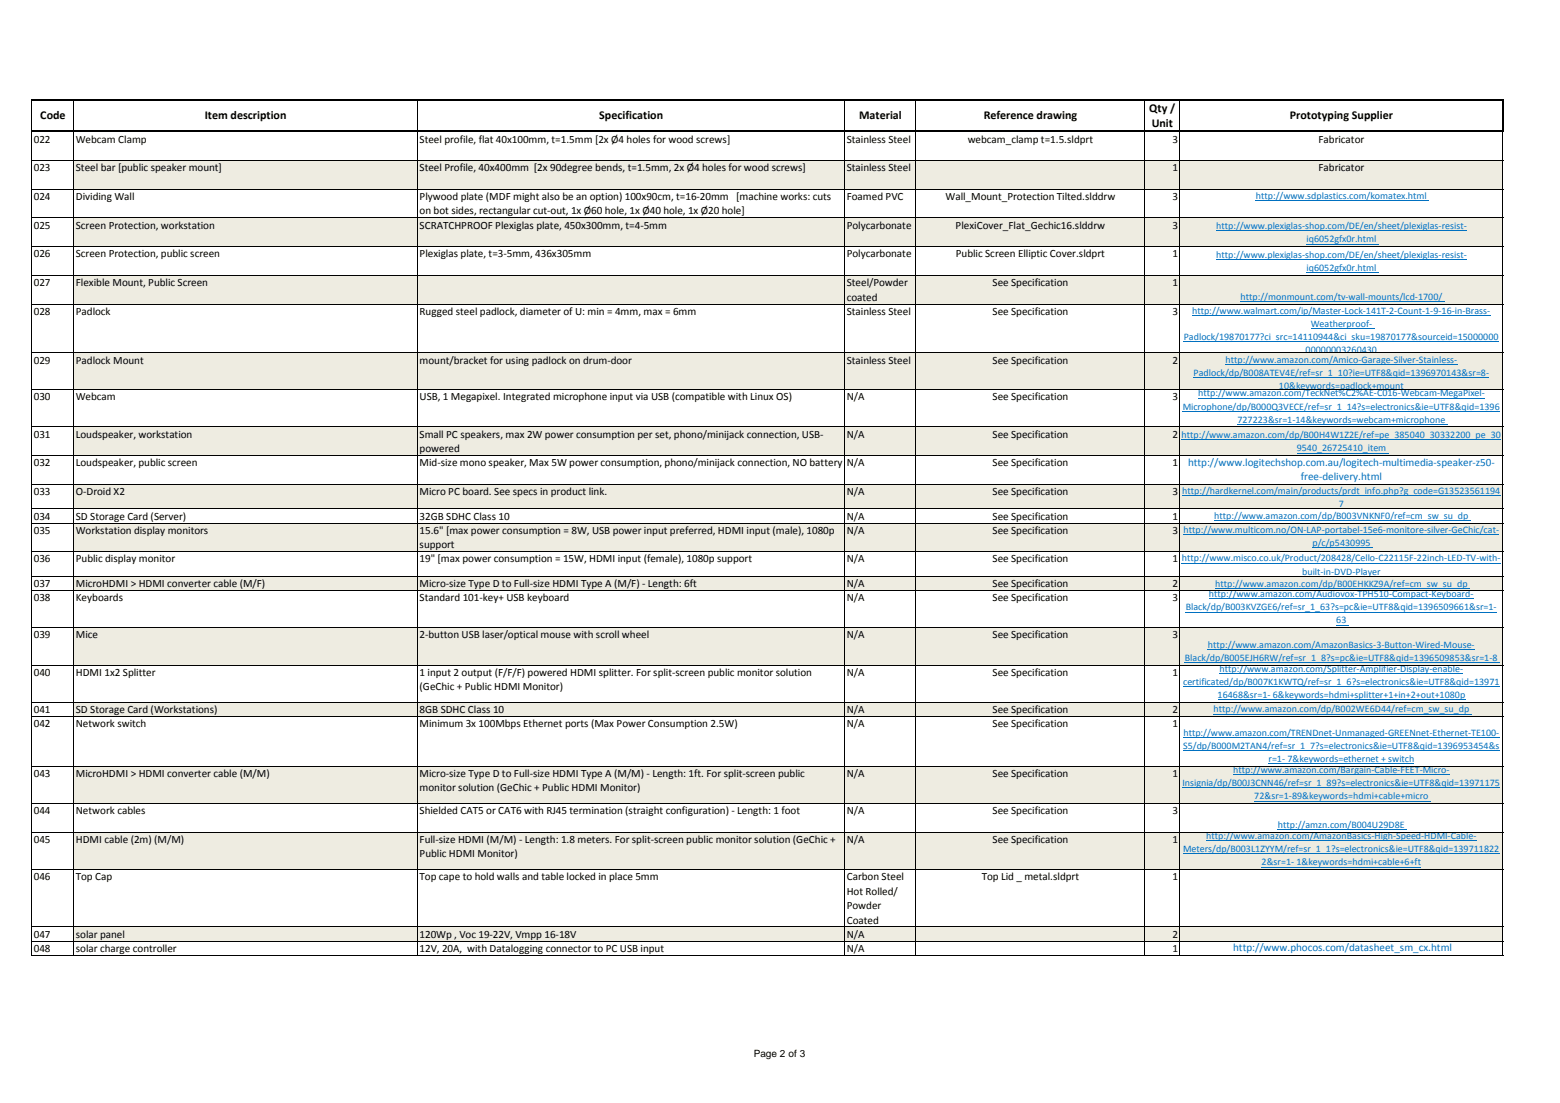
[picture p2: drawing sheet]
<svg xmlns="http://www.w3.org/2000/svg" width="297mm" height="210mm" viewBox="0 0 297 210" stroke-linecap="round" stroke-linejoin="round" font-family="sans-serif">
<defs><g id="words">
<g font-size="2.3">
<text x="7.7" y="22.7">Code</text>
<text x="39" y="22.7">Item description</text>
<text x="114.1" y="22.7">Specification</text>
<text x="163.6" y="22.7">Material</text>
<text x="187.3" y="22.7">Reference drawing</text>
<text x="218.8" y="21.3">Qty /</text>
<text x="245.6" y="22.7">Prototyping Supplier</text>
<text x="219.3" y="24.2">Unit</text>
</g>
<g font-size="2.1">
<text x="6.4" y="27.2">022</text>
<text x="14.4" y="27.2">Webcam Clamp</text>
<text x="79.9" y="27.2">Steel profile, flat 40x100mm, t=1.5mm [2x Ø4 holes for wood screws]</text>
<text x="161.2" y="27.2">Stainless Steel</text>
<text x="184.2" y="27.2">webcam_clamp t=1.5.sldprt</text>
<text x="223.2" y="27.2">3</text>
<text x="251" y="27.2">Fabricator</text>
<text x="6.4" y="32.6">023</text>
<text x="14.4" y="32.6">Steel bar [public speaker mount]</text>
<text x="79.9" y="32.6">Steel Profile, 40x400mm [2x 90degree bends, t=1.5mm, 2x Ø4 holes for wood screws]</text>
<text x="161.2" y="32.6">Stainless Steel</text>
<text x="223.2" y="32.6">1</text>
<text x="251" y="32.6">Fabricator</text>
<text x="6.4" y="38.1">024</text>
<text x="14.4" y="38.1">Dividing Wall</text>
<text x="79.9" y="38.1">Plywood plate (MDF might also be an option) 100x90cm, t=16-20mm [machine works: cuts</text>
<text x="79.9" y="40.8">on bot sides, rectangular cut-out, 1x Ø60 hole, 1x Ø40 hole, 1x Ø20 hole]</text>
<text x="161.2" y="38.1">Foamed PVC</text>
<text x="180" y="38.1">Wall_Mount_Protection Tilted.slddrw</text>
<text x="223.2" y="38.1">3</text>
<text x="6.4" y="43.5">025</text>
<text x="14.4" y="43.5">Screen Protection, workstation</text>
<text x="79.9" y="43.5">SCRATCHPROOF Plexiglas plate, 450x300mm, t=4-5mm</text>
<text x="161.2" y="43.5">Polycarbonate</text>
<text x="181.9" y="43.5">PlexiCover_Flat_Gechic16.slddrw</text>
<text x="223.2" y="43.5">3</text>
<text x="6.4" y="49">026</text>
<text x="14.4" y="49">Screen Protection, public screen</text>
<text x="79.9" y="49">Plexiglas plate, t=3-5mm, 436x305mm</text>
<text x="161.2" y="49">Polycarbonate</text>
<text x="182" y="49">Public Screen Elliptic Cover.sldprt</text>
<text x="223.2" y="49">1</text>
<text x="6.4" y="54.5">027</text>
<text x="6.4" y="59.9">028</text>
<text x="14.4" y="54.5">Flexible Mount, Public Screen</text>
<text x="14.4" y="59.9">Padlock</text>
<text x="79.9" y="59.9">Rugged steel padlock, diameter of U: min = 4mm, max = 6mm</text>
<text x="161.2" y="54.5">Steel/Powder</text>
<text x="161.2" y="57.2">coated</text>
<text x="161.2" y="59.9">Stainless Steel</text>
<text x="189" y="54.5">See Specification</text>
<text x="189" y="59.9">See Specification</text>
<text x="223.2" y="54.5">1</text>
<text x="223.2" y="59.9">3</text>
<text x="6.4" y="69.2">029</text>
<text x="14.4" y="69.2">Padlock Mount</text>
<text x="79.9" y="69.2">mount/bracket for using padlock on drum-door</text>
<text x="161.2" y="69.2">Stainless Steel</text>
<text x="189" y="69.2">See Specification</text>
<text x="223.2" y="69.2">2</text>
<text x="6.4" y="76.2">030</text>
<text x="14.4" y="76.2">Webcam</text>
<text x="79.9" y="76.2">USB, 1 Megapixel. Integrated microphone input via USB (compatible with Linux OS)</text>
<text x="161.2" y="76.2">N/A</text>
<text x="189" y="76.2">See Specification</text>
<text x="223.2" y="76.2">3</text>
<text x="6.4" y="83.3">031</text>
<text x="14.4" y="83.3">Loudspeaker, workstation</text>
<text x="79.9" y="83.3">Small PC speakers, max 2W power consumption per set, phono/minijack connection, USB-</text>
<text x="161.2" y="83.3">N/A</text>
<text x="189" y="83.3">See Specification</text>
<text x="223.2" y="83.3">2</text>
<text x="6.4" y="88.8">032</text>
<text x="14.4" y="88.8">Loudspeaker, public screen</text>
<text x="79.9" y="86.1">powered</text>
<text x="79.9" y="88.8">Mid-size mono speaker, Max 5W power consumption, phono/minijack connection, NO battery</text>
<text x="161.2" y="88.8">N/A</text>
<text x="189" y="88.8">See Specification</text>
<text x="223.2" y="88.8">1</text>
<text x="6.4" y="94.3">033</text>
<text x="14.4" y="94.3">O-Droid X2</text>
<text x="79.9" y="94.3">Micro PC board. See specs in product link.</text>
<text x="161.2" y="94.3">N/A</text>
<text x="189" y="94.3">See Specification</text>
<text x="223.2" y="94.3">3</text>
<text x="6.4" y="98.9">034</text>
<text x="6.4" y="101.6">035</text>
<text x="14.4" y="98.9">SD Storage Card (Server)</text>
<text x="14.4" y="101.6">Workstation display monitors</text>
<text x="79.9" y="98.9">32GB SDHC Class 10</text>
<text x="79.9" y="101.6">15.6&quot; [max power consumption = 8W, USB power input preferred, HDMI input (male), 1080p</text>
<text x="161.2" y="98.9">N/A</text>
<text x="161.2" y="101.6">N/A</text>
<text x="189" y="98.9">See Specification</text>
<text x="189" y="101.6">See Specification</text>
<text x="223.2" y="98.9">1</text>
<text x="223.2" y="101.6">3</text>
<text x="6.4" y="107.1">036</text>
<text x="14.4" y="107.1">Public display monitor</text>
<text x="79.9" y="104.4">support</text>
<text x="79.9" y="107.1">19&quot; [max power consumption = 15W, HDMI input (female), 1080p support</text>
<text x="161.2" y="107.1">N/A</text>
<text x="189" y="107.1">See Specification</text>
<text x="223.2" y="107.1">1</text>
<text x="6.4" y="111.7">037</text>
<text x="14.4" y="111.7">MicroHDMI &gt; HDMI converter cable (M/F)</text>
<text x="79.9" y="111.7">Micro-size Type D to Full-size HDMI Type A (M/F) - Length: 6ft</text>
<text x="161.2" y="111.7">N/A</text>
<text x="189" y="111.7">See Specification</text>
<text x="223.2" y="111.7">2</text>
<text x="6.4" y="114.5">038</text>
<text x="14.4" y="114.5">Keyboards</text>
<text x="79.9" y="114.5">Standard 101-key+ USB keyboard</text>
<text x="161.2" y="114.5">N/A</text>
<text x="189" y="114.5">See Specification</text>
<text x="223.2" y="114.5">3</text>
<text x="6.4" y="121.6">039</text>
<text x="14.4" y="121.6">Mice</text>
<text x="79.9" y="121.6">2-button USB laser/optical mouse with scroll wheel</text>
<text x="161.2" y="121.6">N/A</text>
<text x="189" y="121.6">See Specification</text>
<text x="223.2" y="121.6">3</text>
<text x="6.4" y="128.7">040</text>
<text x="14.4" y="128.7">HDMI 1x2 Splitter</text>
<text x="79.9" y="128.7">1 input 2 output (F/F/F) powered HDMI splitter. For split-screen public monitor solution</text>
<text x="79.9" y="131.4">(GeChic + Public HDMI Monitor)</text>
<text x="161.2" y="128.7">N/A</text>
<text x="189" y="128.7">See Specification</text>
<text x="223.2" y="128.7">1</text>
<text x="6.4" y="135.8">041</text>
<text x="14.4" y="135.8">SD Storage Card (Workstations)</text>
<text x="79.9" y="135.8">8GB SDHC Class 10</text>
<text x="161.2" y="135.8">N/A</text>
<text x="189" y="135.8">See Specification</text>
<text x="223.2" y="135.8">2</text>
<text x="6.4" y="138.5">042</text>
<text x="14.4" y="138.5">Network switch</text>
<text x="79.9" y="138.5">Minimum 3x 100Mbps Ethernet ports (Max Power Consumption 2.5W)</text>
<text x="161.2" y="138.5">N/A</text>
<text x="189" y="138.5">See Specification</text>
<text x="223.2" y="138.5">1</text>
<text x="6.4" y="147.9">043</text>
<text x="14.4" y="147.9">MicroHDMI &gt; HDMI converter cable (M/M)</text>
<text x="79.9" y="147.9">Micro-size Type D to Full-size HDMI Type A (M/M) - Length: 1ft. For split-screen public</text>
<text x="161.2" y="147.9">N/A</text>
<text x="189" y="147.9">See Specification</text>
<text x="223.2" y="147.9">1</text>
<text x="6.4" y="155.1">044</text>
<text x="14.4" y="155.1">Network cables</text>
<text x="79.9" y="150.7">monitor solution (GeChic + Public HDMI Monitor)</text>
<text x="79.9" y="155.1">Shielded CAT5 or CAT6 with RJ45 termination (straight configuration) - Length: 1 foot</text>
<text x="161.2" y="155.1">N/A</text>
<text x="189" y="155.1">See Specification</text>
<text x="223.2" y="155.1">3</text>
<text x="6.4" y="160.5">045</text>
<text x="14.4" y="160.5">HDMI cable (2m) (M/M)</text>
<text x="79.9" y="160.5">Full-size HDMI (M/M) - Length: 1.8 meters. For split-screen public monitor solution (GeChic +</text>
<text x="161.2" y="160.5">N/A</text>
<text x="189" y="160.5">See Specification</text>
<text x="223.2" y="160.5">1</text>
<text x="6.4" y="167.6">046</text>
<text x="14.4" y="167.6">Top Cap</text>
<text x="79.9" y="163.3">Public HDMI Monitor)</text>
<text x="79.9" y="167.6">Top cape to hold walls and table locked in place 5mm</text>
<text x="161.2" y="167.6">Carbon Steel</text>
<text x="186.9" y="167.6">Top Lid _ metal.sldprt</text>
<text x="223.2" y="167.6">1</text>
<text x="161.2" y="170.4">Hot Rolled/</text>
<text x="161.2" y="173.1">Powder</text>
<text x="6.4" y="178.5">047</text>
<text x="14.4" y="178.5">solar panel</text>
<text x="79.9" y="178.5">120Wp , Voc 19-22V, Vmpp 16-18V</text>
<text x="161.2" y="175.9">Coated</text>
<text x="161.2" y="178.5">N/A</text>
<text x="223.2" y="178.5">2</text>
<text x="6.4" y="181.3">048</text>
<text x="14.4" y="181.3">solar charge controller</text>
<text x="79.9" y="181.3">12V, 20A, with Datalogging connector to PC USB input</text>
<text x="161.2" y="181.3">N/A</text>
<text x="223.2" y="181.3">1</text>
</g>
<g font-size="2.1" fill="#0070c0">
<text x="226.2" y="88.7">http://www.logitechshop.com.au/logitech-multimedia-speaker-z50-</text>
<text x="247.7" y="91.4">free-delivery.html</text>
<text x="234.8" y="181.1">http://www.phocos.com/datasheet_sm_cx.html</text>
</g>
<g font-size="1.9" fill="#0070c0">
<text x="239.1" y="37.9">http://www.sdplastics.com/komatex.html</text>
<text x="231.5" y="43.7">http://www.plexiglas-shop.com/DE/en/sheet/plexiglas-resist-</text>
<text x="248.8" y="46.1">iq6052gfx0r.html</text>
<text x="231.5" y="49.1">http://www.plexiglas-shop.com/DE/en/sheet/plexiglas-resist-</text>
<text x="248.8" y="51.6">iq6052gfx0r.html</text>
<text x="226.9" y="59.7">http://www.walmart.com/ip/Master-Lock-141T-2-Count-1-9-16-in-Brass-</text>
<text x="236.2" y="57.1">http://monmount.com/tv-wall-mounts/lcd-1700/</text>
<text x="225.4" y="64.7">Padlock/19870177?ci_src=14110944&amp;ci_sku=19870177&amp;sourceid=15000000</text>
<text x="249.6" y="62.2">Weatherproof-</text>
<text x="227.2" y="71.5">Padlock/dp/B008ATEV4E/ref=sr_1_10?ie=UTF8&amp;qid=1396970143&amp;sr=8-</text>
<text x="233.3" y="69.1">http://www.amazon.com/Amico-Garage-Silver-Stainless-</text>
<text x="248.6" y="67.2">00000003260430</text>
<text x="225.2" y="78">Microphone/dp/B000Q3VECE/ref=sr_1_14?s=electronics&amp;ie=UTF8&amp;qid=1396</text>
<text x="228.1" y="75.5">http://www.amazon.com/TeckNet%C2%AE-C016-Webcam-MegaPixel-</text>
<text x="243.5" y="74">10&amp;keywords=padlock+mount</text>
<text x="225" y="83.4">http://www.amazon.com/dp/B00H4W1Z2E/ref=pe_385040_30332200_pe_30</text>
<text x="235.6" y="80.5">727223&amp;sr=1-14&amp;keywords=webcam+microphone</text>
<text x="246.9" y="85.9">9540_26725410_item</text>
<text x="225.1" y="94.1">http://hardkernel.com/main/products/prdt_info.php?g_code=G13523561194</text>
<text x="225.3" y="101.4">http://www.multicom.no/ON-LAP-portabel-15e6-monitore-silver-GeChic/cat-</text>
<text x="231.2" y="98.7">http://www.amazon.com/dp/B003VNKNF0/ref=cm_sw_su_dp</text>
<text x="254.9" y="96.6">7</text>
<text x="225" y="106.9">http://www.misco.co.uk/Product/208428/Cello-C22115F-22inch-LED-TV-with-</text>
<text x="249.9" y="103.9">p/c/p5430995</text>
<text x="230.2" y="113.7">http://www.amazon.com/Audiovox-TPH510-Compact-Keyboard-</text>
<text x="231.4" y="111.8">http://www.amazon.com/dp/B00EHKKZ9A/ref=cm_sw_su_dp</text>
<text x="247.9" y="109.4">built-in-DVD-Player</text>
<text x="225.8" y="116.2">Black/dp/B003KVZGE6/ref=sr_1_63?s=pc&amp;ie=UTF8&amp;qid=1396509661&amp;sr=1-</text>
<text x="254.4" y="118.7">63</text>
<text x="225.6" y="125.8">Black/dp/B005EJH6RW/ref=sr_1_8?s=pc&amp;ie=UTF8&amp;qid=1396509853&amp;sr=1-8</text>
<text x="230" y="123.3">http://www.amazon.com/AmazonBasics-3-Button-Wired-Mouse-</text>
<text x="225.3" y="130.4">certificated/dp/B007K1KWTQ/ref=sr_1_6?s=electronics&amp;ie=UTF8&amp;qid=13971</text>
<text x="232.2" y="127.9">http://www.amazon.com/Splitter-Amplifier-Display-enable-</text>
<text x="231" y="135.6">http://www.amazon.com/dp/B002WE6D44/ref=cm_sw_su_dp</text>
<text x="231.8" y="132.9">16468&amp;sr=1- 6&amp;keywords=hdmi+splitter+1+in+2+out+1080p</text>
<text x="225.3" y="142.6">S5/dp/B000M2TAN4/ref=sr_1_7?s=electronics&amp;ie=UTF8&amp;qid=1396953454&amp;s</text>
<text x="225.3" y="140.1">http://www.amazon.com/TRENDnet-Unmanaged-GREENnet-Ethernet-TE100-</text>
<text x="225.1" y="149.7">Insignia/dp/B00J3CNN46/ref=sr_1_89?s=electronics&amp;ie=UTF8&amp;qid=13971175</text>
<text x="234.8" y="147.2">http://www.amazon.com/Bargain-Cable-FEET-Micro-</text>
<text x="241.5" y="145.1">r=1- 7&amp;keywords=ethernet + switch</text>
<text x="238.8" y="152.2">72&amp;sr=1-89&amp;keywords=hdmi+cable+micro</text>
<text x="229.6" y="159.8">http://www.amazon.com/AmazonBasics-High-Speed-HDMI-Cable-</text>
<text x="243.3" y="157.7">http://amzn.com/B004U29D8E</text>
<text x="225.3" y="162.3">Meters/dp/B003L1ZYYM/ref=sr_1_1?s=electronics&amp;ie=UTF8&amp;qid=139711822</text>
<text x="240.2" y="164.8">2&amp;sr=1- 1&amp;keywords=hdmi+cable+6+ft</text>
</g>
<text font-size="1.9" x="143.5" y="201.3">Page 2 of 3</text>
</g></defs>
<path d="M6 19.3v5.5M14 19.3v5.5M79.5 19.3v5.5M160.8 19.3v5.5M174.4 19.3v5.5M218 19.3v5.5M224.6 19.3v5.5" fill="none" stroke="#000" stroke-width=".19"/>
<path d="M6 19.1h280.3M286.2 19.3v5.8M6 25h280.3" fill="none" stroke="#000" stroke-width=".3"/>
<g fill="#eeece1">
<path d="M14.1 30.6h272.1v5.5h-272.1z"/>
<path d="M14.1 41.5h272.1v5.5h-272.1z"/>
<path d="M14.1 52.4h272.1v5.5h-272.1z"/>
<path d="M14.1 67.2h272.1v7h-272.1z"/>
<path d="M14.1 81.3h272.1v5.5h-272.1z"/>
<path d="M14.1 92.2h272.1v4.7h-272.1z"/>
<path d="M14.1 99.6h272.1v5.5h-272.1z"/>
<path d="M14.1 109.7h272.1v2.7h-272.1z"/>
<path d="M14.1 119.5h272.1v7.2h-272.1z"/>
<path d="M14.1 133.8h272.1v2.7h-272.1z"/>
<path d="M14.1 145.9h272.1v7.1h-272.1z"/>
<path d="M14.1 158.5h272.1v7.1h-272.1z"/>
<path d="M14.1 176.5h272.1v2.7h-272.1z"/>
</g>
<g fill="none" stroke="#0070c0" stroke-width=".19">
<path d="M239.1 38.2h33M231.5 44h47.8M231.5 49.4h47.8M236.2 57.4h38.8M248.8 46.5h13.7M248.8 51.9h13.7M225.2 78.3h60.4M225.4 65.1h60M226.9 60.1h56.9M227.2 71.9h56.3M228.1 75.8h54.6M233.3 69.4h44.2"/>
<path d="M249.6 62.6h12.1M225 83.8h60.8M225.1 94.4h60.6M235.6 80.8h40M246.9 86.3h17.4"/>
</g>
<path d="M254.9 96.9h1.4z" fill="#0070c0"/>
<g fill="none" stroke="#0070c0" stroke-width=".19">
<path d="M231.2 99.1h48.8M225 107.2h60.8M225.3 101.8h60.2M225.8 116.5h59.2M230.2 114h50.4M231.4 112.1h48.5M247.9 109.7h15.4M249.9 104.3h11.5M254.4 119h2.4M225.3 130.8h60.2M225.6 126.1h60M230 123.7h50.8"/>
<path d="M231 136h49.2M231.8 133.3h47.2M232.2 128.3h46.4M225.1 150h60.5M225.3 142.9h60.2M225.3 140.4h60.2M234.8 147.5h41.2M238.8 152.5h33.6M241.5 145.4h27.8M243.3 158h24.6M225.3 162.6h60.2M229.6 160.1h51.5"/>
<path d="M240.2 165.1h30.4"/>
</g>
<g fill="none" stroke="#000" stroke-width=".19">
<path d="M6 25.1v156.9M6.1 25.1h280.1M6.1 30.6h280.1M6.1 36h280.1M14 25.2v156.8M79.5 25.2v156.8M160.8 25.2v156.8M174.4 25.2v156.8M218 25.2v156.8M224.6 25.2v156.8M286.2 25.2v156.8M6.1 41.5h280.1"/>
<path d="M6.1 47h280.1M6.1 52.4h280.1M6.1 57.9h280.1M6.1 67.2h280.1M6.1 74.2h280.1M6.1 81.3h280.1M6.1 86.8h280.1M6.1 92.2h280.1M6.1 96.9h280.1M6.1 99.6h280.1M6.1 105h280.1M6.1 109.7h280.1"/>
<path d="M6.1 112.4h280.1M6.1 119.5h280.1M6.1 126.6h280.1M6.1 133.7h280.1M6.1 136.5h280.1M6.1 145.9h280.1M6.1 153h280.1M6.1 158.5h280.1M6.1 165.6h280.1M6.1 176.5h280.1M6.1 179.2h280.1M6.1 181.9h280.1"/>
</g>
<use href="#words"/>
</svg>
